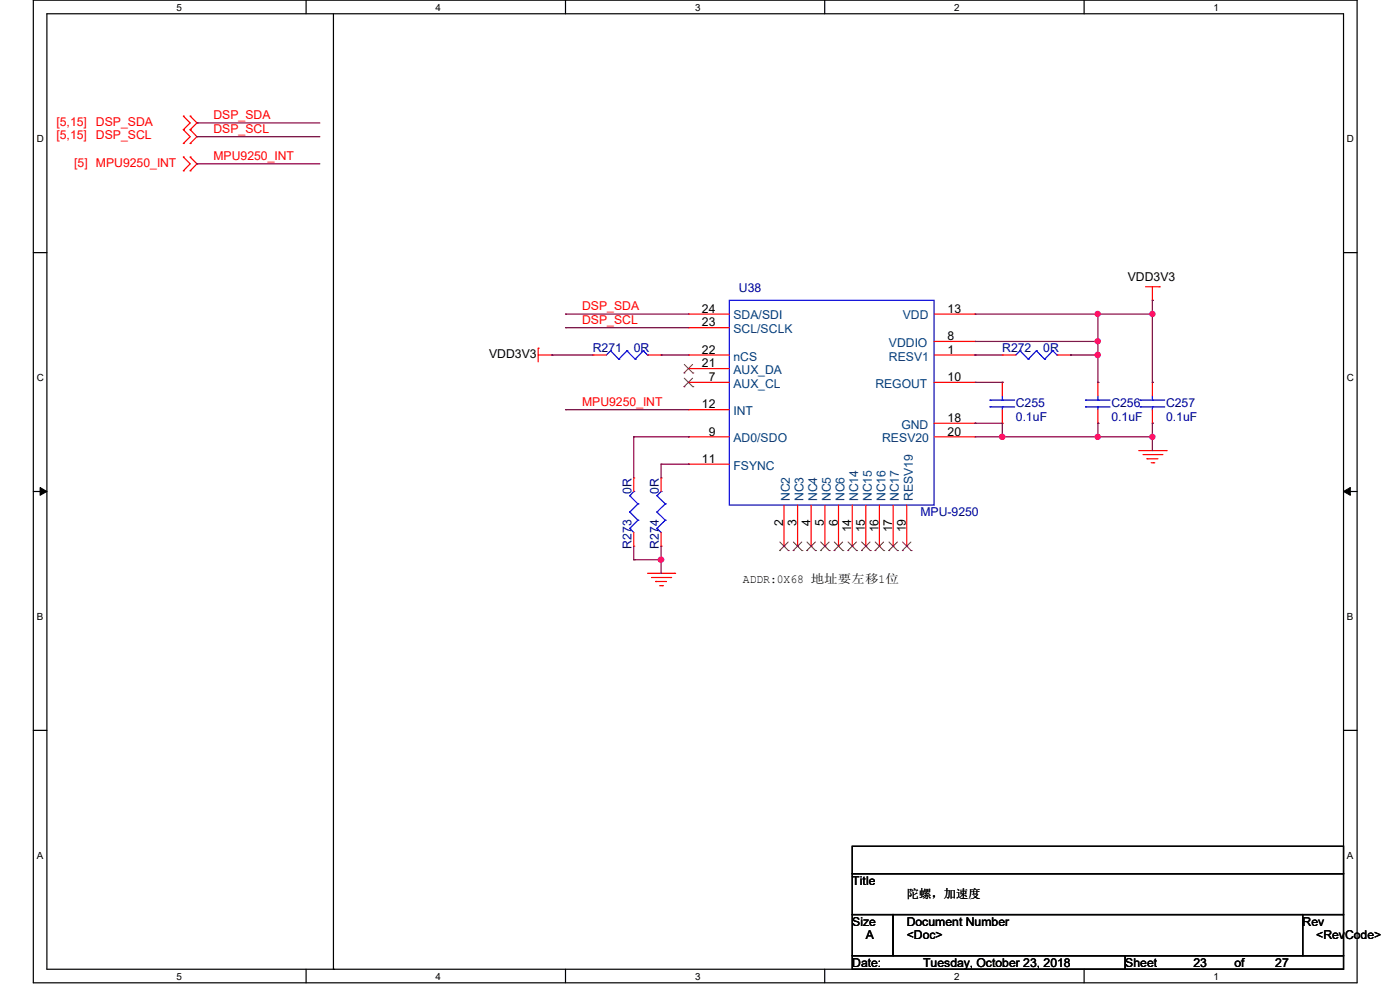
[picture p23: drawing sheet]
<svg xmlns="http://www.w3.org/2000/svg" width="297mm" height="210mm" viewBox="0 0 297 210" stroke-linecap="round" stroke-linejoin="round" font-family="sans-serif">
<defs><g id="words">
<g font-size="2.6" fill="#f00">
<text x="12" y="26.7">[5,15]</text>
<text x="12" y="29.6">[5,15]</text>
<text x="20.4" y="26.7">DSP_SDA</text>
<text x="20.4" y="29.6">DSP_SCL</text>
<text x="45.3" y="28.2">DSP_SCL</text>
<text x="45.3" y="25.3">DSP_SDA</text>
<text x="15.7" y="35.3">[5] MPU9250_INT</text>
<text x="45.3" y="34">MPU9250_INT</text>
<text x="123.5" y="65.8">DSP_SDA</text>
<text x="123.5" y="68.7">DSP_SCL</text>
<text x="123.5" y="86.1">MPU9250_INT</text>
</g>
<g font-size="2.6">
<text x="239.3" y="59.7">VDD3V3</text>
<text x="148.9" y="69.3">23</text>
<text x="148.9" y="66.3">24</text>
<text x="201" y="66.3">13</text>
<text x="103.8" y="75.9">VDD3V3</text>
<text x="148.9" y="77.9">21</text>
<text x="148.9" y="75">22</text>
<text x="201" y="75">1</text>
<text x="201" y="72.1">8</text>
<text x="150.4" y="80.8">7</text>
<text x="201" y="80.8">10</text>
<text x="148.9" y="86.6">12</text>
<text x="201" y="89.5">18</text>
<text x="150.4" y="92.4">9</text>
<text x="201" y="92.4">20</text>
<text x="148.9" y="98.2">11</text>
<text x="166.1" y="111.5" transform="rotate(-90 166.1 111.5)">2</text>
<text x="169" y="111.5" transform="rotate(-90 169 111.5)">3</text>
<text x="171.9" y="111.5" transform="rotate(-90 171.9 111.5)">4</text>
<text x="174.8" y="111.5" transform="rotate(-90 174.8 111.5)">5</text>
<text x="177.7" y="111.5" transform="rotate(-90 177.7 111.5)">6</text>
<text x="180.6" y="112.9" transform="rotate(-90 180.6 112.9)">14</text>
<text x="183.5" y="112.9" transform="rotate(-90 183.5 112.9)">15</text>
<text x="186.4" y="112.9" transform="rotate(-90 186.4 112.9)">16</text>
<text x="189.3" y="112.9" transform="rotate(-90 189.3 112.9)">17</text>
<text x="192.2" y="112.9" transform="rotate(-90 192.2 112.9)">19</text>
<text x="157.6" y="123.7">ADDR:0X68 地址要左移1位</text>
<text x="180.8" y="187.7">Title</text>
<text x="192.4" y="190.6">陀螺，加速度</text>
<text x="180.8" y="196.3">Size</text>
<text x="192.4" y="196.3">Document Number</text>
<text x="276.4" y="196.3">Rev</text>
<text x="183.7" y="199.3">A</text>
<text x="192.4" y="199.3">&lt;Doc&gt;</text>
<text x="279.2" y="199.3">&lt;RevCode&gt;</text>
<text x="180.8" y="205.1">Date:</text>
<text x="195.8" y="205.1">Tuesday, October 23, 2018</text>
<text x="238.7" y="205.1">Sheet</text>
<text x="253.2" y="205.1">23</text>
<text x="261.9" y="205.1">of</text>
<text x="270.5" y="205.1">27</text>
</g>
<g font-size="2.6" fill="#000080">
<text x="156.8" y="62">U38</text>
<text x="125.8" y="74.8">R271</text>
<text x="134.4" y="74.8">0R</text>
<text x="212.6" y="74.8">R272</text>
<text x="221.3" y="74.8">0R</text>
<text x="215.5" y="86.3">C255</text>
<text x="215.5" y="89.2">0.1uF</text>
<text x="235.8" y="86.3">C256</text>
<text x="235.8" y="89.2">0.1uF</text>
<text x="247.4" y="86.3">C257</text>
<text x="247.4" y="89.2">0.1uF</text>
<text x="134" y="104.9" transform="rotate(-90 134 104.9)">0R</text>
<text x="139.8" y="104.9" transform="rotate(-90 139.8 104.9)">0R</text>
<text x="195.3" y="109.5">MPU-9250</text>
<text x="134" y="116.4" transform="rotate(-90 134 116.4)">R273</text>
<text x="139.8" y="116.4" transform="rotate(-90 139.8 116.4)">R274</text>
</g>
<g font-size="2.6" fill="#004080">
<text x="155.6" y="70.7">SCL/SCLK</text>
<text x="155.6" y="67.8">SDA/SDI</text>
<text x="191.5" y="67.8">VDD</text>
<text x="155.6" y="76.5">nCS</text>
<text x="188.6" y="76.5">RESV1</text>
<text x="188.6" y="73.6">VDDIO</text>
<text x="155.6" y="82.3">AUX_CL</text>
<text x="155.6" y="79.4">AUX_DA</text>
<text x="185.7" y="82.3">REGOUT</text>
<text x="155.6" y="88.1">INT</text>
<text x="155.6" y="93.9">AD0/SDO</text>
<text x="187.2" y="93.9">RESV20</text>
<text x="191.2" y="91">GND</text>
<text x="155.6" y="99.7">FSYNC</text>
<text x="167.6" y="106.3" transform="rotate(-90 167.6 106.3)">NC2</text>
<text x="170.5" y="106.3" transform="rotate(-90 170.5 106.3)">NC3</text>
<text x="173.4" y="106.3" transform="rotate(-90 173.4 106.3)">NC4</text>
<text x="176.2" y="106.3" transform="rotate(-90 176.2 106.3)">NC5</text>
<text x="179.2" y="106.3" transform="rotate(-90 179.2 106.3)">NC6</text>
<text x="182" y="106.3" transform="rotate(-90 182 106.3)">NC14</text>
<text x="185" y="106.3" transform="rotate(-90 185 106.3)">NC15</text>
<text x="187.8" y="106.3" transform="rotate(-90 187.8 106.3)">NC16</text>
<text x="190.7" y="106.3" transform="rotate(-90 190.7 106.3)">NC17</text>
<text x="193.6" y="106.3" transform="rotate(-90 193.6 106.3)">RESV19</text>
</g>
<g font-size="2.1">
<text x="37.4" y="2.2">5</text>
<text x="92.4" y="2.2">4</text>
<text x="147.4" y="2.2">3</text>
<text x="202.4" y="2.2">2</text>
<text x="257.5" y="2.2">1</text>
<text x="7.8" y="30.1">D</text>
<text x="285.8" y="30.1">D</text>
<text x="7.8" y="80.8">C</text>
<text x="285.8" y="80.8">C</text>
<text x="7.8" y="131.5">B</text>
<text x="285.8" y="131.5">B</text>
<text x="7.8" y="182.2">A</text>
<text x="285.8" y="182.2">A</text>
<text x="37.4" y="207.8">5</text>
<text x="92.4" y="207.8">4</text>
<text x="147.4" y="207.8">3</text>
<text x="202.4" y="207.8">2</text>
<text x="257.5" y="207.8">1</text>
</g>
</g></defs>
<path d="M7.1 0h280.8v208.5h-280.8zM9.9 2.9h275.1v202.7h-275.1z" fill="none" stroke="#000" stroke-width=".25"/>
<g fill="#fff">
<path d="M37.4 .3h1.2v2.4h-1.2z"/>
<path d="M37.4 205.9h1.2v2.3h-1.2z"/>
</g>
<path d="M64.9 0v2.9M64.9 205.6v2.9" fill="none" stroke="#000" stroke-width=".25"/>
<g fill="#fff">
<path d="M92.4 .3h1.2v2.4h-1.2z"/>
<path d="M92.4 205.9h1.2v2.3h-1.2z"/>
</g>
<path d="M120 0v2.9M120 205.6v2.9" fill="none" stroke="#000" stroke-width=".25"/>
<g fill="#fff">
<path d="M147.4 .3h1.2v2.4h-1.2z"/>
<path d="M147.4 205.9h1.2v2.3h-1.2z"/>
</g>
<path d="M175 0v2.9M175 205.6v2.9" fill="none" stroke="#000" stroke-width=".25"/>
<g fill="#fff">
<path d="M202.4 .3h1.2v2.4h-1.2z"/>
<path d="M202.4 205.9h1.2v2.3h-1.2z"/>
</g>
<path d="M230 0v2.9M230 205.6v2.9" fill="none" stroke="#000" stroke-width=".25"/>
<g fill="#fff">
<path d="M257.5 .3h1.1v2.4h-1.1z"/>
<path d="M257.5 205.9h1.1v2.3h-1.1z"/>
<path d="M7.8 28.2h1.5v2.4h-1.5z"/>
<path d="M285.7 28.2h1.5v2.4h-1.5z"/>
<path d="M7.8 78.9h1.5v2.3h-1.5z"/>
<path d="M285.7 78.9h1.5v2.3h-1.5z"/>
</g>
<path d="M7.1 53.6h2.8M285 53.6h2.9" fill="none" stroke="#000" stroke-width=".25"/>
<g fill="#fff">
<path d="M7.8 129.6h1.3v2.3h-1.3z"/>
<path d="M285.7 129.6h1.4v2.3h-1.4z"/>
</g>
<path d="M7.1 104.3h2.8M285 104.3h2.9" fill="none" stroke="#000" stroke-width=".25"/>
<path d="M8.5 103.4l1.4 .9-1.4 .8zM285 104.3l1.5-.9v1.7z" fill="#000" stroke="#000" stroke-width=".21"/>
<g fill="#fff">
<path d="M7.8 180.3h1.3v2.3h-1.3z"/>
<path d="M285.7 180.3h1.4v2.3h-1.4z"/>
</g>
<path d="M70.7 2.9v202.7M7.1 154.9h2.8M285 154.9h2.9M180.8 179.5h104.2v5.8h-104.2zM180.8 185.3h104.2v8.7h-104.2zM180.8 194h8.7v8.7h-8.7zM189.5 194h86.9v8.7h-86.9zM276.4 194h8.6v8.7h-8.6zM70.7 205.6h.1M180.8 202.7h57.9v2.9h-57.9zM238.7 202.7h46.3v2.9h-46.3z" fill="none" stroke="#000" stroke-width=".25"/>
<g fill="none" stroke="#f00" stroke-width=".25">
<path d="M38.9 24.6h.1M38.9 27.5h.1M38.9 30.4h.1M38.9 33.3h.1M38.9 36.2h.1M38.9 24.6l1.4 1.5-1.4 1.4M38.9 27.5l1.4 1.5-1.4 1.4M38.9 33.3l1.4 1.5-1.4 1.4M40.3 27.5h.1M40.3 24.6h.1M40.3 30.4h.1M40.3 36.2h.1"/>
<path d="M40.3 33.3h.1M40.3 24.6l1.5 1.5-1.5 1.4M40.3 27.5l1.5 1.5-1.5 1.4M40.3 33.3l1.5 1.5-1.5 1.4M114.2 73.9h.1M114.2 75.3h2.9M114.2 73.9v2.9M117.1 75.3h.1M125.8 75.3h.1M125.8 75.3h2.9M137.4 75.3h2.9M140.3 75.3h.1"/>
<path d="M146 78.2h.1M146 75.3h.1M146 69.5h.1M146 66.6h.1M146 75.3h8.7M146 66.6h8.7M146 78.2h8.7M146 69.5h8.7M198.2 75.3h8.6M198.2 72.4h8.6M198.2 66.6h8.6M206.8 75.3h.1"/>
<path d="M206.8 72.4h.1M206.8 66.6h.1M212.6 75.3h.1M212.6 75.3h2.9M224.2 75.3h2.9M227.1 75.3h.1M243 60.8h3M244.5 63.7h.1M244.5 60.8v2.9M246 60.8h.1M146 81.1h.1M146 92.7h.1"/>
<path d="M146 98.5h.1M146 86.9h.1M146 81.1h8.7M146 92.7h8.7M146 98.5h8.7M146 86.9h8.7M198.2 81.1h8.6M198.2 92.7h8.6M198.2 89.8h8.6M206.8 81.1h.1M206.8 89.8h.1M206.8 92.7h.1"/>
<path d="M212.6 89.8h.1M212.6 81.1h.1M212.6 81.1v2.9M212.6 86.9v2.9M232.9 89.8h.1M232.9 81.1h.1M232.9 81.1v2.9M232.9 86.9v2.9M241.6 95.6h5.8M242.5 96.4h4M243.3 97.3h.1M243.3 97.3h2.4"/>
<path d="M244.2 98.2h.6M244.5 89.8h.1M244.5 81.1h.1M244.5 81.1v2.9M244.5 86.9v2.9M244.8 98.2h.1M246.5 96.4h.1M247.4 95.6h.1M134.5 115.9h.1M134.5 101.4h.1M134.5 101.4v2.9M134.5 112.9v3"/>
<path d="M140.3 115.9h.1M140.3 101.4h.1M140.3 101.4v2.9M140.3 112.9v3M166.3 115.9h.1M166.3 107.1v8.8M169.2 115.9h.1M169.2 107.1v8.8M172.1 115.9h.1M172.1 107.1v8.8M175 115.9h.1M175 107.1v8.8"/>
<path d="M177.9 115.9h.1M177.9 107.1v8.8M180.8 115.9h.1M180.8 107.1v8.8M183.7 115.9h.1M183.7 107.1v8.8M186.6 115.9h.1M186.6 107.1v8.8M189.5 115.9h.1M189.5 107.1v8.8M192.4 115.9h.1M192.4 107.1v8.8"/>
<path d="M137.4 121.6h5.7M138.2 122.5h4.1M139.1 123.4h.1M139.1 123.4h2.3M140 124.2h.5M140.5 124.2h.1M142.3 122.5h.1M143.1 121.6h.1"/>
</g>
<g fill="none" stroke="#00f" stroke-width=".25">
<path d="M129.5 74.4h.1M129.5 74.4l-.8 .9M129.5 74.4l1.8 1.8M131.3 76.2h.1M133 74.4h.1M133 74.4l-1.7 1.8M133 74.4l1.7 1.8M134.7 76.2h.1M136.5 74.4h.1M136.5 74.4l-1.8 1.8M136.5 74.4l.9 .9M137.4 75.3h.1"/>
<path d="M154.7 63.7h43.5v43.4h-43.5zM216.4 74.4h.1M216.4 74.4l-.9 .9M216.4 74.4l1.7 1.8M218.1 76.2h.1M219.9 74.4h.1M219.9 74.4l-1.8 1.8M219.9 74.4l1.7 1.8M221.6 76.2h.1M223.4 74.4h.1M223.4 74.4l-1.8 1.8M223.4 74.4l.8 .9"/>
<path d="M224.2 75.3h.1M210 84.9h.1M210 86.3h.1M210 84.9h5.3M210 86.3h5.3M212.6 86.3h.1M212.6 84.9h.1M212.6 84v.9M212.6 86.3v.6M230.3 84.9h.1M230.3 86.3h.1M230.3 84.9h5.2"/>
<path d="M230.3 86.3h5.2M232.9 86.3h.1M232.9 84.9h.1M232.9 84v.9M232.9 86.3v.6M241.9 84.9h.1M241.9 86.3h.1M241.9 84.9h5.2M241.9 86.3h5.2M244.5 86.3h.1M244.5 84.9h.1M244.5 84v.9"/>
<path d="M244.5 86.3v.6M133.6 112.1h.1M133.6 108.6h.1M133.6 105.2h.1M133.6 112.1l.9 .8M133.6 108.6l1.7 1.8M133.6 105.2l1.7 1.7M134.5 104.3h.1M134.5 104.3l-.9 .9M135.3 110.4h.1M135.3 106.9h.1M135.3 110.4l-1.7 1.7"/>
<path d="M135.3 106.9l-1.7 1.7M139.4 112.1h.1M139.4 108.6h.1M139.4 105.2h.1M139.4 112.1l.9 .8M139.4 108.6l1.7 1.8M139.4 105.2l1.7 1.7M140.3 104.3h.1M140.3 104.3l-.9 .9M141.1 110.4h.1M141.1 106.9h.1M141.1 110.4l-1.7 1.7"/>
<path d="M141.1 106.9l-1.7 1.7"/>
</g>
<g fill="none" stroke="#804000" stroke-width=".21">
<path d="M145.1 79.1h.1M145.2 77.3l1.8 1.8M146.9 77.3l-1.8 1.8M147 79.1h.1M145.1 82h.1M145.2 80.2l1.8 1.8M146.9 80.2l-1.8 1.8M147 82h.1M165.4 116.8h.1M165.4 115l1.9 1.8M167.2 115l-1.8 1.8M167.3 116.8h.1"/>
<path d="M168.3 116.8h.1M168.3 115l1.8 1.8M170.1 115l-1.8 1.8M170.1 116.8h.1M171.2 116.8h.1M171.2 115l1.8 1.8M173 115l-1.8 1.8M173 116.8h.1M174.1 116.8h.1M174.1 115l1.8 1.8M175.9 115l-1.8 1.8M175.9 116.8h.1"/>
<path d="M177 116.8h.1M177 115l1.8 1.8M178.8 115l-1.8 1.8M178.8 116.8h.1M179.9 116.8h.1M179.9 115l1.8 1.8M181.7 115l-1.8 1.8M181.7 116.8h.1M182.8 116.8h.1M182.8 115l1.8 1.8M184.6 115l-1.8 1.8M184.6 116.8h.1"/>
<path d="M185.6 116.8h.1M185.7 115l1.8 1.8M187.5 115l-1.9 1.8M187.5 116.8h.1M188.6 116.8h.1M188.6 115l1.8 1.8M190.4 115l-1.8 1.8M190.4 116.8h.1M191.4 116.8h.1M191.5 115l1.8 1.8M193.3 115l-1.9 1.8M193.3 116.8h.1"/>
</g>
<g fill="none" stroke="#800040" stroke-width=".25">
<path d="M41.8 29h.1M41.8 34.8h.1M41.8 26.1h.1M41.8 29h26.1M41.8 34.8h26.1M41.8 26.1h26.1M117.1 75.3h.1M117.1 75.3h8.7M120 66.6h.1M120 69.5h.1M120 66.6h26M120 69.5h26"/>
<path d="M140.3 75.3h.1M140.3 75.3h5.7M206.8 75.3h.1M206.8 75.3h5.8M206.8 72.4h26.1M206.8 66.6h37.7M227.1 75.3h.1M227.1 75.3h5.8M232.9 72.4h.1M232.9 75.3h.1M232.9 66.6h.1M232.9 66.6v14.5"/>
<path d="M244.5 63.7h.1M244.5 66.6h.1M244.5 63.7v17.4M120 86.9h.1M120 86.9h26M134.5 92.7h.1M134.5 92.7h11.5M134.5 92.7v8.7M140.3 98.5h.1M140.3 98.5v2.9M140.3 98.5h5.7M146 98.5h.1"/>
<path d="M146 92.7h.1M206.8 89.8h.1M206.8 81.1h5.8M206.8 89.8h5.8v2.9M206.8 92.7h37.7M212.6 81.1h.1M212.6 92.7h.1M232.9 89.8h.1M232.9 81.1h.1M232.9 92.7h.1M232.9 89.8v2.9M244.5 92.7h.1"/>
<path d="M244.5 89.8h.1M244.5 81.1h.1M244.5 89.8v5.8M134.5 118.7h.1M134.5 115.9v2.8M134.5 118.7h5.8M140.3 118.7h.1M140.3 115.9v5.7M140.3 121.6h.1"/>
</g>
<g fill="#f0f" stroke="#f0f" stroke-width=".25">
<circle cx="232.9" cy="72.4" r=".54"/>
<circle cx="232.9" cy="75.3" r=".56"/>
<circle cx="232.9" cy="66.6" r=".54"/>
<circle cx="212.6" cy="92.7" r=".56"/>
<circle cx="232.9" cy="92.7" r=".54"/>
<circle cx="244.5" cy="66.6" r=".54"/>
<circle cx="244.5" cy="92.7" r=".54"/>
<circle cx="140.2" cy="118.7" r=".56"/>
</g>
<use href="#words"/>
</svg>
